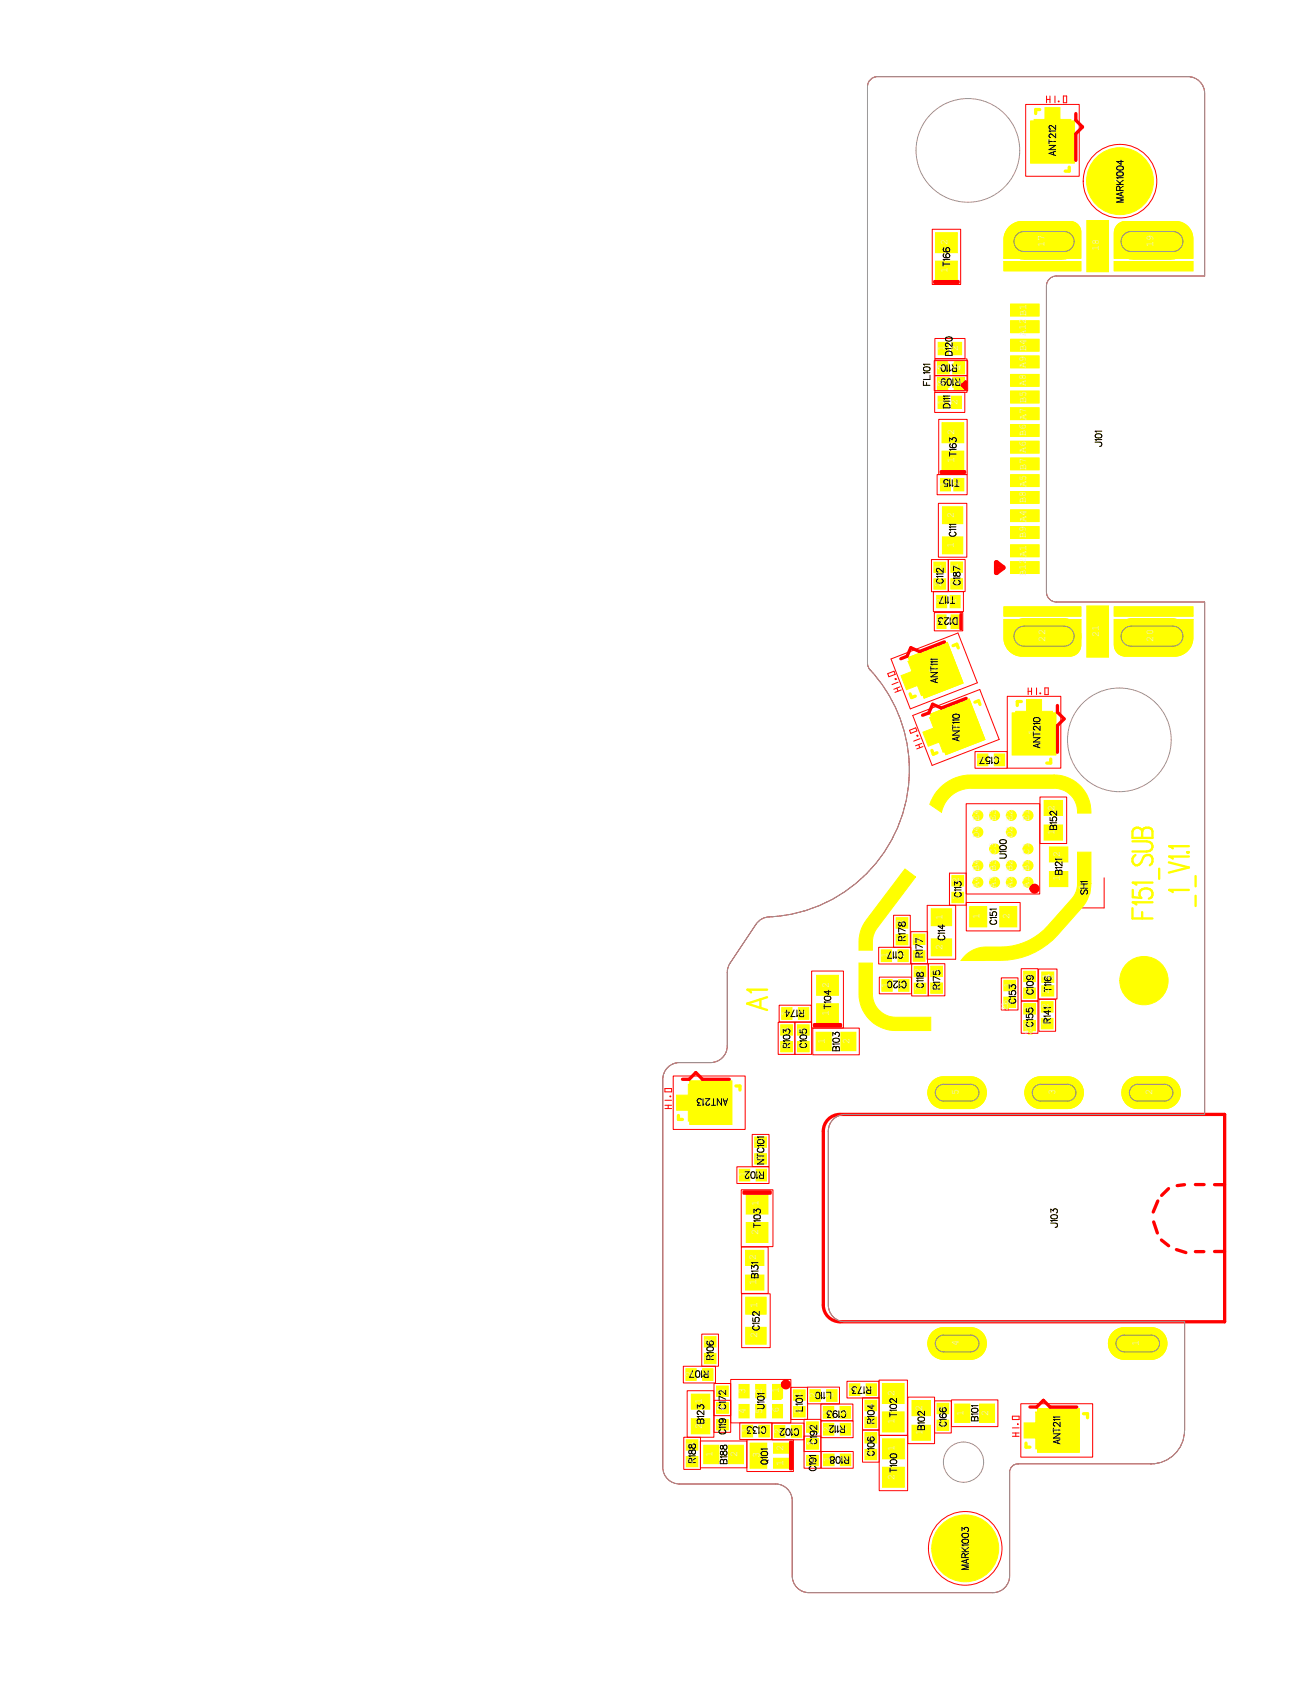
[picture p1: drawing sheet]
<svg xmlns="http://www.w3.org/2000/svg" width="216mm" height="279mm" viewBox="0 0 216 279" stroke-linecap="round" stroke-linejoin="round" font-family="sans-serif">
<defs><g id="words">
<g font-size="5" fill="#ff0">
<text x="190.5" y="152.2" transform="rotate(-90 190.5 152.2)">F151_SUB</text>
<text x="196.5" y="150.1" transform="rotate(-90 196.5 150.1)">_1_V1.1</text>
<text x="126.6" y="167.4" transform="rotate(-90 126.6 167.4)">A1</text>
</g>
<g font-size="1.7" fill="#e8e8e8">
<text x="174.6" y="23.6" transform="rotate(-90 174.6 23.6)">1</text>
<text x="185.8" y="30.4" transform="rotate(-90 185.8 30.4)">1</text>
<text x="157" y="40.6" transform="rotate(-90 157 40.6)">2</text>
<text x="173.1" y="40.9" transform="rotate(-90 173.1 40.9)">17</text>
<text x="182.1" y="41.6" transform="rotate(-90 182.1 41.6)">18</text>
<text x="191.1" y="40.9" transform="rotate(-90 191.1 40.9)">19</text>
<text x="157" y="45.3" transform="rotate(-90 157 45.3)">1</text>
<text x="170" y="52.4" transform="rotate(-90 170 52.4)">B1</text>
<text x="156.5" y="58.1" transform="rotate(-90 156.5 58.1)">1</text>
<text x="158.7" y="58.2" transform="rotate(-90 158.7 58.2)">2</text>
<text x="170" y="55.7" transform="rotate(-90 170 55.7)">A12</text>
<text x="170" y="58.2" transform="rotate(-90 170 58.2)">B4</text>
<text x="156.4" y="64.1" transform="rotate(-90 156.4 64.1)">24</text>
<text x="156.4" y="61.3" transform="rotate(-90 156.4 61.3)">2</text>
<text x="156.5" y="61.5" transform="rotate(-90 156.5 61.5)">3</text>
<text x="159" y="61.6" transform="rotate(-90 159 61.6)">21</text>
<text x="159.2" y="64" transform="rotate(-90 159.2 64)">11</text>
<text x="170" y="64" transform="rotate(-90 170 64)">A8</text>
<text x="170" y="61" transform="rotate(-90 170 61)">A9</text>
<text x="156.5" y="67.1" transform="rotate(-90 156.5 67.1)">1</text>
<text x="158.7" y="67.1" transform="rotate(-90 158.7 67.1)">2</text>
<text x="170" y="69.6" transform="rotate(-90 170 69.6)">A7</text>
<text x="170" y="66.8" transform="rotate(-90 170 66.8)">B5</text>
<text x="158.1" y="72.1" transform="rotate(-90 158.1 72.1)">2</text>
<text x="158.1" y="76.8" transform="rotate(-90 158.1 76.8)">1</text>
<text x="170" y="75.1" transform="rotate(-90 170 75.1)">A6</text>
<text x="170" y="72.3" transform="rotate(-90 170 72.3)">B6</text>
<text x="170" y="77.9" transform="rotate(-90 170 77.9)">B7</text>
<text x="156.9" y="80.7" transform="rotate(-90 156.9 80.7)">1</text>
<text x="159.1" y="80.8" transform="rotate(-90 159.1 80.8)">2</text>
<text x="170" y="83.4" transform="rotate(-90 170 83.4)">B8</text>
<text x="170" y="80.7" transform="rotate(-90 170 80.7)">A5</text>
<text x="158" y="85.8" transform="rotate(-90 158 85.8)">2</text>
<text x="170" y="89.2" transform="rotate(-90 170 89.2)">B9</text>
<text x="170" y="86.5" transform="rotate(-90 170 86.5)">A4</text>
<text x="155.9" y="94.4" transform="rotate(-90 155.9 94.4)">1</text>
<text x="158" y="90.8" transform="rotate(-90 158 90.8)">1</text>
<text x="158.7" y="94.4" transform="rotate(-90 158.7 94.4)">1</text>
<text x="170" y="95.5" transform="rotate(-90 170 95.5)">B12A1</text>
<text x="155.9" y="97.2" transform="rotate(-90 155.9 97.2)">2</text>
<text x="156.2" y="100.1" transform="rotate(-90 156.2 100.1)">2</text>
<text x="158.4" y="100.1" transform="rotate(-90 158.4 100.1)">1</text>
<text x="158.7" y="97.2" transform="rotate(-90 158.7 97.2)">2</text>
<text x="156.2" y="103.5" transform="rotate(-90 156.2 103.5)">2</text>
<text x="158.5" y="103.4" transform="rotate(-90 158.5 103.4)">1</text>
<text x="173.2" y="106.3" transform="rotate(-90 173.2 106.3)">22</text>
<text x="182.1" y="105.6" transform="rotate(-90 182.1 105.6)">21</text>
<text x="191.1" y="106.3" transform="rotate(-90 191.1 106.3)">20</text>
<text x="155" y="111.6" transform="rotate(-90 155 111.6)">1</text>
<text x="158.6" y="120.9" transform="rotate(-90 158.6 120.9)">1</text>
<text x="171.5" y="121.7" transform="rotate(-90 171.5 121.7)">1</text>
<text x="163" y="126.3" transform="rotate(-90 163 126.3)">1</text>
<text x="165.8" y="126.3" transform="rotate(-90 165.8 126.3)">2</text>
<text x="165" y="136.1" transform="rotate(-90 165 136.1)">E3</text>
<text x="170.5" y="136.1" transform="rotate(-90 170.5 136.1)">E1</text>
<text x="174.7" y="134.3" transform="rotate(-90 174.7 134.3)">2</text>
<text x="162.2" y="138.8" transform="rotate(-90 162.2 138.8)">D4 E4</text>
<text x="167.8" y="138.8" transform="rotate(-90 167.8 138.8)">D2 E2</text>
<text x="174.7" y="138.4" transform="rotate(-90 174.7 138.4)">1</text>
<text x="175.6" y="142" transform="rotate(-90 175.6 142)">2</text>
<text x="158.9" y="146.4" transform="rotate(-90 158.9 146.4)">2</text>
<text x="158.9" y="149.1" transform="rotate(-90 158.9 149.1)">1</text>
<text x="162.2" y="147.2" transform="rotate(-90 162.2 147.2)">A4 B4</text>
<text x="165" y="147.2" transform="rotate(-90 165 147.2)">A3 B3 C3</text>
<text x="167.8" y="147.2" transform="rotate(-90 167.8 147.2)">A2 B2</text>
<text x="170.5" y="147.2" transform="rotate(-90 170.5 147.2)">A1 B1 C1</text>
<text x="175.6" y="146.1" transform="rotate(-90 175.6 146.1)">1</text>
<text x="179.8" y="147.5" transform="rotate(-90 179.8 147.5)">1</text>
<text x="149.6" y="153.4" transform="rotate(-90 149.6 153.4)">2</text>
<text x="156.2" y="152.4" transform="rotate(-90 156.2 152.4)">1</text>
<text x="162.3" y="152.3" transform="rotate(-90 162.3 152.3)">1</text>
<text x="167.3" y="152.3" transform="rotate(-90 167.3 152.3)">2</text>
<text x="147.1" y="158.8" transform="rotate(-90 147.1 158.8)">1</text>
<text x="149.6" y="156.1" transform="rotate(-90 149.6 156.1)">1</text>
<text x="149.8" y="158.8" transform="rotate(-90 149.8 158.8)">2</text>
<text x="152.5" y="156.1" transform="rotate(-90 152.5 156.1)">2</text>
<text x="152.5" y="158.8" transform="rotate(-90 152.5 158.8)">1</text>
<text x="152.6" y="161.4" transform="rotate(-90 152.6 161.4)">2</text>
<text x="155.4" y="161.4" transform="rotate(-90 155.4 161.4)">1</text>
<text x="156.2" y="157.4" transform="rotate(-90 156.2 157.4)">2</text>
<text x="137.3" y="163.7" transform="rotate(-90 137.3 163.7)">2</text>
<text x="147.2" y="163.7" transform="rotate(-90 147.2 163.7)">1</text>
<text x="149.9" y="163.7" transform="rotate(-90 149.9 163.7)">2</text>
<text x="152.6" y="164.2" transform="rotate(-90 152.6 164.2)">1</text>
<text x="155.4" y="164.2" transform="rotate(-90 155.4 164.2)">2</text>
<text x="167" y="167.5" transform="rotate(-90 167 167.5)">21</text>
<text x="167.5" y="166.5" transform="rotate(-90 167.5 166.5)">2</text>
<text x="167.5" y="163.7" transform="rotate(-90 167.5 163.7)">1</text>
<text x="170.8" y="162.2" transform="rotate(-90 170.8 162.2)">2</text>
<text x="170.8" y="167.6" transform="rotate(-90 170.8 167.6)">1</text>
<text x="170.8" y="165" transform="rotate(-90 170.8 165)">1</text>
<text x="173.7" y="167.3" transform="rotate(-90 173.7 167.3)">2</text>
<text x="173.8" y="164.6" transform="rotate(-90 173.8 164.6)">2</text>
<text x="173.9" y="162.3" transform="rotate(-90 173.9 162.3)">1</text>
<text x="174.5" y="162.3" transform="rotate(-90 174.5 162.3)">2</text>
<text x="130.5" y="173.9" transform="rotate(-90 130.5 173.9)">2</text>
<text x="130.5" y="171.1" transform="rotate(-90 130.5 171.1)">1</text>
<text x="130.6" y="168.3" transform="rotate(-90 130.6 168.3)">1</text>
<text x="133.3" y="173.8" transform="rotate(-90 133.3 173.8)">1</text>
<text x="133.3" y="171.1" transform="rotate(-90 133.3 171.1)">2</text>
<text x="133.3" y="168.4" transform="rotate(-90 133.3 168.4)">2</text>
<text x="136.7" y="173" transform="rotate(-90 136.7 173)">1</text>
<text x="137.3" y="168.4" transform="rotate(-90 137.3 168.4)">1</text>
<text x="140.8" y="173" transform="rotate(-90 140.8 173)">2</text>
<text x="170.9" y="171.5" transform="rotate(-90 170.9 171.5)">212</text>
<text x="173.7" y="170" transform="rotate(-90 173.7 170)">1</text>
<text x="117.7" y="183.1" transform="rotate(-90 117.7 183.1)">1</text>
<text x="158.8" y="181.5" transform="rotate(-90 158.8 181.5)">5</text>
<text x="174.9" y="181.5" transform="rotate(-90 174.9 181.5)">3</text>
<text x="190.9" y="181.5" transform="rotate(-90 190.9 181.5)">2</text>
<text x="126.2" y="189.7" transform="rotate(-90 126.2 189.7)">1</text>
<text x="123.6" y="195.1" transform="rotate(-90 123.6 195.1)">1</text>
<text x="126.2" y="192.5" transform="rotate(-90 126.2 192.5)">2</text>
<text x="126.3" y="195.2" transform="rotate(-90 126.3 195.2)">2</text>
<text x="125.7" y="199.9" transform="rotate(-90 125.7 199.9)">1</text>
<text x="125.3" y="208.9" transform="rotate(-90 125.3 208.9)">2</text>
<text x="125.6" y="204.7" transform="rotate(-90 125.6 204.7)">2</text>
<text x="125.3" y="212.9" transform="rotate(-90 125.3 212.9)">1</text>
<text x="125.4" y="221.8" transform="rotate(-90 125.4 221.8)">2</text>
<text x="125.5" y="216.8" transform="rotate(-90 125.5 216.8)">1</text>
<text x="117.9" y="225.5" transform="rotate(-90 117.9 225.5)">1</text>
<text x="117.9" y="222.8" transform="rotate(-90 117.9 222.8)">2</text>
<text x="158.8" y="223" transform="rotate(-90 158.8 223)">4</text>
<text x="188.7" y="223" transform="rotate(-90 188.7 223)">1</text>
<text x="114.7" y="228.2" transform="rotate(-90 114.7 228.2)">2</text>
<text x="116.3" y="232.7" transform="rotate(-90 116.3 232.7)">1</text>
<text x="117.5" y="228.2" transform="rotate(-90 117.5 228.2)">1</text>
<text x="119.9" y="233.8" transform="rotate(-90 119.9 233.8)">2</text>
<text x="119.9" y="230.9" transform="rotate(-90 119.9 230.9)">1</text>
<text x="123.5" y="230.9" transform="rotate(-90 123.5 230.9)">3</text>
<text x="126.3" y="231" transform="rotate(-90 126.3 231)">2</text>
<text x="129" y="230.9" transform="rotate(-90 129 230.9)">1</text>
<text x="132.6" y="231.6" transform="rotate(-90 132.6 231.6)">1</text>
<text x="135.3" y="231.7" transform="rotate(-90 135.3 231.7)">2</text>
<text x="138" y="231.6" transform="rotate(-90 138 231.6)">1</text>
<text x="141.8" y="230.7" transform="rotate(-90 141.8 230.7)">2</text>
<text x="144.5" y="233.3" transform="rotate(-90 144.5 233.3)">1</text>
<text x="144.6" y="230.7" transform="rotate(-90 144.6 230.7)">1</text>
<text x="148.2" y="231.4" transform="rotate(-90 148.2 231.4)">2</text>
<text x="152.8" y="233.8" transform="rotate(-90 152.8 233.8)">2</text>
<text x="156.4" y="233.8" transform="rotate(-90 156.4 233.8)">1</text>
<text x="114.9" y="239.8" transform="rotate(-90 114.9 239.8)">1</text>
<text x="116.3" y="236.8" transform="rotate(-90 116.3 236.8)">2</text>
<text x="119.9" y="236.5" transform="rotate(-90 119.9 236.5)">1</text>
<text x="123.5" y="234.3" transform="rotate(-90 123.5 234.3)">4</text>
<text x="124.1" y="237.5" transform="rotate(-90 124.1 237.5)">1</text>
<text x="126.3" y="234.3" transform="rotate(-90 126.3 234.3)">5</text>
<text x="126.8" y="237.6" transform="rotate(-90 126.8 237.6)">2</text>
<text x="129" y="234.2" transform="rotate(-90 129 234.2)">6</text>
<text x="129.4" y="237.6" transform="rotate(-90 129.4 237.6)">2</text>
<text x="132.2" y="237.6" transform="rotate(-90 132.2 237.6)">1</text>
<text x="132.6" y="234.4" transform="rotate(-90 132.6 234.4)">2</text>
<text x="134.8" y="236.9" transform="rotate(-90 134.8 236.9)">2</text>
<text x="134.8" y="239.6" transform="rotate(-90 134.8 239.6)">1</text>
<text x="137.5" y="234.4" transform="rotate(-90 137.5 234.4)">1</text>
<text x="137.5" y="237.3" transform="rotate(-90 137.5 237.3)">2</text>
<text x="140.2" y="234.5" transform="rotate(-90 140.2 234.5)">2</text>
<text x="140.3" y="237.2" transform="rotate(-90 140.3 237.2)">1</text>
<text x="144.5" y="236.1" transform="rotate(-90 144.5 236.1)">2</text>
<text x="144.5" y="238.7" transform="rotate(-90 144.5 238.7)">1</text>
<text x="148.2" y="236" transform="rotate(-90 148.2 236)">1</text>
<text x="152.8" y="237.8" transform="rotate(-90 152.8 237.8)">1</text>
<text x="156.4" y="236.6" transform="rotate(-90 156.4 236.6)">2</text>
<text x="159.7" y="234.6" transform="rotate(-90 159.7 234.6)">1</text>
<text x="163.7" y="234.6" transform="rotate(-90 163.7 234.6)">2</text>
<text x="175.3" y="237.4" transform="rotate(-90 175.3 237.4)">1</text>
<text x="114.9" y="242.7" transform="rotate(-90 114.9 242.7)">2</text>
<text x="118.1" y="241.4" transform="rotate(-90 118.1 241.4)">1</text>
<text x="122.1" y="241.4" transform="rotate(-90 122.1 241.4)">2</text>
<text x="125.9" y="241.6" transform="rotate(-90 125.9 241.6)">3</text>
<text x="129.7" y="242.9" transform="rotate(-90 129.7 242.9)">1</text>
<text x="129.7" y="240.4" transform="rotate(-90 129.7 240.4)">2</text>
<text x="134.8" y="242.5" transform="rotate(-90 134.8 242.5)">2</text>
<text x="137.5" y="242.3" transform="rotate(-90 137.5 242.3)">1</text>
<text x="140.3" y="242.4" transform="rotate(-90 140.3 242.4)">2</text>
<text x="144.5" y="241.5" transform="rotate(-90 144.5 241.5)">2</text>
<text x="148.2" y="245.2" transform="rotate(-90 148.2 245.2)">2</text>
<text x="148.2" y="240.5" transform="rotate(-90 148.2 240.5)">1</text>
<text x="160.1" y="257" transform="rotate(-90 160.1 257)">1</text>
</g>
<g font-size="1.7">
<text x="174.9" y="26.3" transform="rotate(-90 174.9 26.3)">ANT212</text>
<text x="186.1" y="34" transform="rotate(-90 186.1 34)">MARK1004</text>
<text x="157.3" y="44.6" transform="rotate(-90 157.3 44.6)">T166</text>
<text x="157.7" y="59.4" transform="rotate(-90 157.7 59.4)">D120</text>
<text x="154" y="64.6" transform="rotate(-90 154 64.6)">FL101</text>
<text x="159.2" y="60.5" transform="rotate(-180 159.2 60.5)">R110</text>
<text x="159.5" y="62.9" transform="rotate(-180 159.5 62.9)">R109</text>
<text x="157.3" y="68.6" transform="rotate(-90 157.3 68.6)">D111</text>
<text x="158.4" y="76.1" transform="rotate(-90 158.4 76.1)">T163</text>
<text x="182.5" y="74.7" transform="rotate(-90 182.5 74.7)">J101</text>
<text x="159.6" y="79.6" transform="rotate(-180 159.6 79.6)">T115</text>
<text x="158.3" y="89.9" transform="rotate(-90 158.3 89.9)">C111</text>
<text x="156.2" y="97.4" transform="rotate(-90 156.2 97.4)">C112</text>
<text x="158.9" y="99" transform="rotate(-180 158.9 99)">T117</text>
<text x="159" y="97.4" transform="rotate(-90 159 97.4)">C187</text>
<text x="159" y="102.4" transform="rotate(-180 159 102.4)">D123</text>
<text x="155.3" y="114.2" transform="rotate(-90 155.3 114.2)">ANT111</text>
<text x="158.9" y="123.5" transform="rotate(-90 158.9 123.5)">ANT110</text>
<text x="165.9" y="125.5" transform="rotate(-180 165.9 125.5)">C157</text>
<text x="172.2" y="124.4" transform="rotate(-90 172.2 124.4)">ANT210</text>
<text x="175" y="137.9" transform="rotate(-90 175 137.9)">B152</text>
<text x="166.6" y="142.7" transform="rotate(-90 166.6 142.7)">U100</text>
<text x="159.2" y="149.3" transform="rotate(-90 159.2 149.3)">C113</text>
<text x="175.9" y="145.6" transform="rotate(-90 175.9 145.6)">B121</text>
<text x="180.1" y="148.6" transform="rotate(-90 180.1 148.6)">SH1</text>
<text x="165" y="153.9" transform="rotate(-90 165 153.9)">C151</text>
<text x="149.9" y="156.3" transform="rotate(-90 149.9 156.3)">R178</text>
<text x="150.3" y="157.8" transform="rotate(-180 150.3 157.8)">C117</text>
<text x="152.8" y="159" transform="rotate(-90 152.8 159)">R177</text>
<text x="156.5" y="156.5" transform="rotate(-90 156.5 156.5)">C114</text>
<text x="133.6" y="167.5" transform="rotate(-180 133.6 167.5)">R174</text>
<text x="137.6" y="167.6" transform="rotate(-90 137.6 167.6)">T104</text>
<text x="150.6" y="162.7" transform="rotate(-180 150.6 162.7)">C120</text>
<text x="152.9" y="164.4" transform="rotate(-90 152.9 164.4)">C118</text>
<text x="155.7" y="164.4" transform="rotate(-90 155.7 164.4)">R175</text>
<text x="168.2" y="166.7" transform="rotate(-90 168.2 166.7)">C153</text>
<text x="171.1" y="165.2" transform="rotate(-90 171.1 165.2)">C109</text>
<text x="174.1" y="165.1" transform="rotate(-90 174.1 165.1)">T116</text>
<text x="171.1" y="170.6" transform="rotate(-90 171.1 170.6)">C155</text>
<text x="174" y="170.2" transform="rotate(-90 174 170.2)">R141</text>
<text x="130.8" y="174.1" transform="rotate(-90 130.8 174.1)">R103</text>
<text x="133.6" y="174.1" transform="rotate(-90 133.6 174.1)">C105</text>
<text x="139" y="174.6" transform="rotate(-90 139 174.6)">B103</text>
<text x="121" y="182.1" transform="rotate(-180 121 182.1)">ANT213</text>
<text x="126.5" y="193.6" transform="rotate(-90 126.5 193.6)">NTC101</text>
<text x="127" y="194.3" transform="rotate(-180 127 194.3)">R102</text>
<text x="125.9" y="203.9" transform="rotate(-90 125.9 203.9)">T103</text>
<text x="175.1" y="203.8" transform="rotate(-90 175.1 203.8)">J103</text>
<text x="125.5" y="212.5" transform="rotate(-90 125.5 212.5)">B131</text>
<text x="125.7" y="220.9" transform="rotate(-90 125.7 220.9)">C152</text>
<text x="117.8" y="227.2" transform="rotate(-180 117.8 227.2)">R107</text>
<text x="118.1" y="225.7" transform="rotate(-90 118.1 225.7)">R106</text>
<text x="120.2" y="233.9" transform="rotate(-90 120.2 233.9)">C172</text>
<text x="138.4" y="230.8" transform="rotate(-180 138.4 230.8)">L110</text>
<text x="140.6" y="233.9" transform="rotate(-180 140.6 233.9)">C193</text>
<text x="144.7" y="229.9" transform="rotate(-180 144.7 229.9)">R173</text>
<text x="116.5" y="236.3" transform="rotate(-90 116.5 236.3)">B123</text>
<text x="120.2" y="238.4" transform="rotate(-90 120.2 238.4)">C119</text>
<text x="126.5" y="234.2" transform="rotate(-90 126.5 234.2)">U101</text>
<text x="127.3" y="236.5" transform="rotate(-180 127.3 236.5)">C133</text>
<text x="132.8" y="236.9" transform="rotate(-180 132.8 236.9)">C102</text>
<text x="132.9" y="234.6" transform="rotate(-90 132.9 234.6)">L101</text>
<text x="135.3" y="239.7" transform="rotate(-90 135.3 239.7)">C192</text>
<text x="140.6" y="236.3" transform="rotate(-180 140.6 236.3)">R112</text>
<text x="144.8" y="236.3" transform="rotate(-90 144.8 236.3)">R104</text>
<text x="148.5" y="235.3" transform="rotate(-90 148.5 235.3)">T102</text>
<text x="153.1" y="237.4" transform="rotate(-90 153.1 237.4)">B102</text>
<text x="156.7" y="236.8" transform="rotate(-90 156.7 236.8)">C166</text>
<text x="162" y="236.2" transform="rotate(-90 162 236.2)">B101</text>
<text x="115.1" y="242.8" transform="rotate(-90 115.1 242.8)">R188</text>
<text x="120.4" y="243" transform="rotate(-90 120.4 243)">B188</text>
<text x="127.1" y="243.4" transform="rotate(-90 127.1 243.4)">Q101</text>
<text x="135.1" y="244.4" transform="rotate(-90 135.1 244.4)">C191</text>
<text x="141.1" y="241.5" transform="rotate(-180 141.1 241.5)">R108</text>
<text x="144.8" y="241.6" transform="rotate(-90 144.8 241.6)">C106</text>
<text x="148.5" y="244.4" transform="rotate(-90 148.5 244.4)">T100</text>
<text x="175.6" y="240.1" transform="rotate(-90 175.6 240.1)">ANT211</text>
<text x="160.4" y="260.6" transform="rotate(-90 160.4 260.6)">MARK1003</text>
</g>
</g></defs>
<!-- layer: 1 -->
<g fill="#ff0" stroke="#ff0" stroke-width=".17">
<path d="M162.3 232.7h2.5v3h-2.5z" fill-rule="evenodd"/>
<path d="M158.2 232.7h2.5v3h-2.5z" fill-rule="evenodd"/>
<path d="M156.2 84h3.3v2.8h-3.3z" fill-rule="evenodd"/>
<path d="M156.2 89h3.3v2.8h-3.3z" fill-rule="evenodd"/>
<path d="M155.4 65.7h1.7v2h-1.7z" fill-rule="evenodd"/>
<path d="M157.7 65.7h1.6v2h-1.6z" fill-rule="evenodd"/>
<path d="M167.6 78.8h4.4v1.7h-4.4z" fill-rule="evenodd"/>
<path d="M167.6 73.3h4.4v1.6h-4.4z" fill-rule="evenodd"/>
<path d="M167.6 67.7h4.4v1.7h-4.4z" fill-rule="evenodd"/>
<path d="M167.6 62.2h4.4v1.7h-4.4z" fill-rule="evenodd"/>
<path d="M167.6 65h4.4v1.6h-4.4z" fill-rule="evenodd"/>
<path d="M167.6 70.5h4.4v1.7h-4.4z" fill-rule="evenodd"/>
<path d="M167.6 81.6h4.4v1.7h-4.4z" fill-rule="evenodd"/>
<path d="M167.6 76h4.4v1.7h-4.4z" fill-rule="evenodd"/>
<path d="M167.6 84.6h4.4v1.7h-4.4z" fill-rule="evenodd"/>
<path d="M167.6 87.4h4.4v1.7h-4.4z" fill-rule="evenodd"/>
<path d="M167.6 93.2h4.4v1.7h-4.4z" fill-rule="evenodd"/>
<path d="M167.6 56.4h4.4v1.6h-4.4z" fill-rule="evenodd"/>
<path d="M167.6 50.6h4.4v1.6h-4.4z" fill-rule="evenodd"/>
<path d="M167.6 53.3h4.4v1.7h-4.4z" fill-rule="evenodd"/>
<path d="M167.6 59.1h4.4v1.7h-4.4z" fill-rule="evenodd"/>
<path d="M167.6 90.5h4.4v1.6h-4.4z" fill-rule="evenodd"/>
<path d="M180.1 100.4h3.6v8.5h-3.6z" fill-rule="evenodd"/>
<path d="M184.6 100.6h13.1v1.5h-13.1z" fill-rule="evenodd"/>
<path d="M184.6 102.7h13.1v3a3.1 3.1 0 0 1-3.1 3h-8.1a1.86 1.86 0 0 1-1.9-1.8z" fill-rule="evenodd"/>
<path d="M185.6 103.4a2.77 2.77 0 0 1 2.1-.9h6.4a2.91 2.91 0 0 1 2.9 2.9 2.91 2.91 0 0 1-2.9 2.9h-6.4a2.92 2.92 0 0 1-2.7-1.8 2.92 2.92 0 0 1 .6-3.1z" fill-rule="evenodd"/>
<path d="M166.4 102.7h12.7v4.2a1.83 1.83 0 0 1-1.9 1.8h-7.8a3 3 0 0 1-3-3z" fill-rule="evenodd"/>
<path d="M166.4 100.6h12.7v1.5h-12.7z" fill-rule="evenodd"/>
<path d="M167.7 103.4a2.86 2.86 0 0 1 2.1-.9h6.4a2.91 2.91 0 0 1 2.9 2.9 2.91 2.91 0 0 1-2.9 2.9h-6.4a2.92 2.92 0 0 1-2.7-1.8 2.92 2.92 0 0 1 .6-3.1z" fill-rule="evenodd"/>
<path d="M184.6 43.4h13.1v1.5h-13.1z" fill-rule="evenodd"/>
<path d="M185.1 37.3l.6-.4 .6-.2h8.5a2.86 2.86 0 0 1 2.9 2.9v3.2h-13.1v-4.2l.2-.9z" fill-rule="evenodd"/>
<path d="M185.6 38a2.77 2.77 0 0 1 2.1-.9h6.4a2.91 2.91 0 0 1 2.9 2.9 2.91 2.91 0 0 1-2.9 2.9h-6.4a2.91 2.91 0 0 1-2.7-1.8 2.91 2.91 0 0 1 .6-3.1z" fill-rule="evenodd"/>
<path d="M180.1 36.5h3.6v8.5h-3.6z" fill-rule="evenodd"/>
<path d="M167.2 37.6a3.1 3.1 0 0 1 2.2-.9h7.9a1.75 1.75 0 0 1 1.8 1.8v4.3h-12.7v-3.1a3 3 0 0 1 .8-2.1z" fill-rule="evenodd"/>
<path d="M166.4 43.4h12.7v1.5h-12.7z" fill-rule="evenodd"/>
<path d="M167.6 38a2.86 2.86 0 0 1 2.1-.9h6.3a2.91 2.91 0 0 1 2.9 2.9 2.91 2.91 0 0 1-2.9 2.9h-6.3a2.91 2.91 0 0 1-2.7-1.8 2.91 2.91 0 0 1 .6-3.1z" fill-rule="evenodd"/>
<path d="M173.9 140.4h3v2.4h-3z" fill-rule="evenodd"/>
<path d="M173.9 144.4h3v2.5h-3z" fill-rule="evenodd"/>
<path d="M123.5 207.2h3.1v2.5h-3.1z" fill-rule="evenodd"/>
<path d="M123.5 211.3h3.1v2.5h-3.1z" fill-rule="evenodd"/>
<path d="M124.3 239.1h2.8v4.2h-2.8z" fill-rule="evenodd"/>
<path d="M128.2 239.1h2.7v1.7h-2.7z" fill-rule="evenodd"/>
<path d="M128.2 241.7h2.7v1.6h-2.7z" fill-rule="evenodd"/>
<path d="M125.2 229.4h1.7v2.3h-1.7z" fill-rule="evenodd"/>
<path d="M122.4 229.4h1.7v2.3h-1.7z" fill-rule="evenodd"/>
<path d="M128 229.4h1.7v2.3l-.3 .2h-1.4z" fill-rule="evenodd"/>
<path d="M128 229.4h1.7v2.3h-1.7z" fill-rule="evenodd"/>
<path d="M122.4 232.7h1.7v2.3h-1.7z" fill-rule="evenodd"/>
<path d="M128 232.7h1.7v2.3h-1.7z" fill-rule="evenodd"/>
<path d="M125.2 232.7h1.7v2.3h-1.7z" fill-rule="evenodd"/>
<path d="M165.7 150.2h2.8v3.4h-2.8z" fill-rule="evenodd"/>
<path d="M160.7 150.2h2.8v3.4h-2.8z" fill-rule="evenodd"/>
<path d="M158.1 62.7h1.7v1.9h-1.7z" fill-rule="evenodd"/>
<path d="M155.3 62.7h1.7v1.9h-1.7z" fill-rule="evenodd"/>
<path d="M154.1 119l6.2-2.4 2.2 5.6-6.2 2.5-.7-1.7-1.8 .7-.9-2.4 1.8-.7z" fill-rule="evenodd"/>
<path d="M150.5 109.6l6.2-2.4 2.2 5.7-6.2 2.4-.7-1.7-1.8 .7-.9-2.3 1.8-.7z" fill-rule="evenodd"/>
<path d="M151.1 236.2h3.1v2.5h-3.1z" fill-rule="evenodd"/>
<path d="M151.1 232.1h3.1v2.5h-3.1z" fill-rule="evenodd"/>
<path d="M128.3 236.2h1.8v2h-1.8z" fill-rule="evenodd"/>
<path d="M131.1 236.2h1.7v2h-1.7z" fill-rule="evenodd"/>
<path d="M122.5 193.8h1.7v1.9h-1.7z" fill-rule="evenodd"/>
<path d="M146.2 234h3.6v3.3h-3.6z" fill-rule="evenodd"/>
<path d="M146.2 229.3h3.6v3.3h-3.6z" fill-rule="evenodd"/>
<path d="M173 136.7h3.1v2.5h-3.1z" fill-rule="evenodd"/>
<path d="M173 132.6h3.1v2.5h-3.1z" fill-rule="evenodd"/>
<path d="M123.6 220h3.3v2.8h-3.3z" fill-rule="evenodd"/>
<path d="M123.6 215h3.3v2.8h-3.3z" fill-rule="evenodd"/>
<path d="M170.1 115.9h2.5v2h1.8v6.6h-6.1v-6.6h1.8z" fill-rule="evenodd"/>
<path d="M169.7 235.8h1.9v-1.8h6.7v6.1h-6.7v-1.8h-1.9z" fill-rule="evenodd"/>
<path d="M173.1 17.9h2.5v1.9h1.8v6.6h-6.1v-6.6h1.8z" fill-rule="evenodd"/>
<path d="M112.1 181.5h2v-1.8h6.6v6.1h-6.6v-1.8h-2z" fill-rule="evenodd"/>
<path d="M139.3 171.1h2.5v3h-2.5z" fill-rule="evenodd"/>
<path d="M135.2 171.1h2.5v3h-2.5z" fill-rule="evenodd"/>
<path d="M154.5 179.2a2.66 2.66 0 0 1 1.9-.8h4.4a2.64 2.64 0 0 1 2.6 2.7 2.64 2.64 0 0 1-2.6 2.6h-4.4a2.64 2.64 0 0 1-2.5-1.6 2.64 2.64 0 0 1 .6-2.9z" fill-rule="evenodd"/>
<path d="M154.5 220.8a2.76 2.76 0 0 1 1.9-.8h4.4a2.63 2.63 0 0 1 2.6 2.6 2.63 2.63 0 0 1-2.6 2.7h-4.4a2.64 2.64 0 0 1-2.5-1.7 2.64 2.64 0 0 1 .6-2.8z" fill-rule="evenodd"/>
<path d="M170.7 179.1a2.63 2.63 0 0 1 1.7-.7h4.5a2.64 2.64 0 0 1 2.6 2.7 2.64 2.64 0 0 1-2.6 2.6h-4.5a2.64 2.64 0 0 1-2.4-1.7 2.64 2.64 0 0 1 .7-2.9z" fill-rule="evenodd"/>
<path d="M184.4 220.8a2.76 2.76 0 0 1 1.9-.8h4.4a2.63 2.63 0 0 1 2.7 2.6 2.63 2.63 0 0 1-2.7 2.7h-4.4a2.63 2.63 0 0 1-2.4-1.7 2.63 2.63 0 0 1 .5-2.8z" fill-rule="evenodd"/>
<path d="M186.7 179.2a2.57 2.57 0 0 1 1.8-.8h4.5a2.64 2.64 0 0 1 2.6 2.7 2.64 2.64 0 0 1-2.6 2.6h-4.5a2.63 2.63 0 0 1-2.4-1.6 2.63 2.63 0 0 1 .6-2.9z" fill-rule="evenodd"/>
<path d="M114.5 235.1h3.1v2.5h-3.1z" fill-rule="evenodd"/>
<path d="M114.5 231h3.1v2.5h-3.1z" fill-rule="evenodd"/>
<path d="M157.6 101.9h1.5v2.3h-1.5z" fill-rule="evenodd"/>
<path d="M155.3 101.9h1.5v2.3h-1.5z" fill-rule="evenodd"/>
<path d="M123.6 197.9h3.6v3.3h-3.6z" fill-rule="evenodd"/>
<path d="M123.6 202.6h3.6v3.3h-3.6z" fill-rule="evenodd"/>
<path d="M166.3 165.2h2v1.8h-2z" fill-rule="evenodd"/>
<path d="M166.3 162.5h2v1.7h-2z" fill-rule="evenodd"/>
<path d="M136.4 233.1h1.7v1.9h-1.7z" fill-rule="evenodd"/>
<path d="M139.2 233.1h1.7v1.9h-1.7z" fill-rule="evenodd"/>
<path d="M156.1 74.8h3.6v3.3h-3.6z" fill-rule="evenodd"/>
<path d="M156.1 70h3.6v3.4h-3.6z" fill-rule="evenodd"/>
<path d="M143.5 229.3h1.7v2h-1.7z" fill-rule="evenodd"/>
<path d="M154.3 155.6h3.4v2.8h-3.4z" fill-rule="evenodd"/>
<path d="M154.3 150.6h3.4v2.8h-3.4z" fill-rule="evenodd"/>
<path d="M135.3 166.3h3.6v3.4h-3.6z" fill-rule="evenodd"/>
<path d="M135.3 161.6h3.6v3.3h-3.6z" fill-rule="evenodd"/>
<path d="M157.9 60.3h1.9v1.7h-1.9z" fill-rule="evenodd"/>
<path d="M155.8 79.3h1.7v2.1h-1.7z" fill-rule="evenodd"/>
<path d="M158 79.3h1.7v2.1h-1.7z" fill-rule="evenodd"/>
<path d="M155 38.6h3.6v3.3h-3.6z" fill-rule="evenodd"/>
<path d="M155 43.3h3.6v3.3h-3.6z" fill-rule="evenodd"/>
<path d="M164.7 125h1.8v1.9h-1.8z" fill-rule="evenodd"/>
<path d="M157.4 98.7h1.7v2h-1.7z" fill-rule="evenodd"/>
<path d="M155.2 98.7h1.7v2h-1.7z" fill-rule="evenodd"/>
<path d="M146.1 162.3h1.7v2h-1.7z" fill-rule="evenodd"/>
<path d="M155.5 56.7h1.6v2.1h-1.6z" fill-rule="evenodd"/>
<path d="M157.7 56.7h1.6v2.1h-1.6z" fill-rule="evenodd"/>
<path d="M146.2 243.2h3.6v3.3h-3.6z" fill-rule="evenodd"/>
<path d="M146.2 238.4h3.6v3.4h-3.6z" fill-rule="evenodd"/>
<path d="M158.1 59.9h1.7v1.9h-1.7z" fill-rule="evenodd"/>
<path d="M155.3 59.9h1.7v1.9h-1.7z" fill-rule="evenodd"/>
<path d="M136.5 241h1.7v1.9h-1.7z" fill-rule="evenodd"/>
<path d="M120.7 239.5h2.5v3.1h-2.5z" fill-rule="evenodd"/>
<path d="M116.6 239.5h2.5v3.1h-2.5z" fill-rule="evenodd"/>
<path d="M162.4 232.8h2.3v2.8h-2.3z" fill-rule="evenodd"/>
<path d="M158.3 232.8h2.3v2.8h-2.3z" fill-rule="evenodd"/>
<path d="M156.3 84.1h3.1v2.6h-3.1z" fill-rule="evenodd"/>
<path d="M156.3 89.1h3.1v2.5h-3.1z" fill-rule="evenodd"/>
<path d="M155.6 65.8h1.4v1.8h-1.4z" fill-rule="evenodd"/>
<path d="M157.8 65.8h1.4v1.8h-1.4z" fill-rule="evenodd"/>
<path d="M167.4 78.7h4.8v1.9h-4.8z" fill-rule="evenodd"/>
<path d="M167.4 73.1h4.8v2h-4.8z" fill-rule="evenodd"/>
<path d="M167.4 67.6h4.8v1.9h-4.8z" fill-rule="evenodd"/>
<path d="M167.4 62.1h4.8v1.9h-4.8z" fill-rule="evenodd"/>
<path d="M167.4 64.8h4.8v2h-4.8z" fill-rule="evenodd"/>
<path d="M167.4 70.4h4.8v1.9h-4.8z" fill-rule="evenodd"/>
<path d="M167.4 81.5h4.8v1.9h-4.8z" fill-rule="evenodd"/>
<path d="M167.4 75.9h4.8v1.9h-4.8z" fill-rule="evenodd"/>
<path d="M167.4 84.5h4.8v1.9h-4.8z" fill-rule="evenodd"/>
<path d="M167.4 87.3h4.8v1.9h-4.8z" fill-rule="evenodd"/>
<path d="M167.4 93.1h4.8v1.9h-4.8z" fill-rule="evenodd"/>
<path d="M167.4 56.2h4.8v2h-4.8z" fill-rule="evenodd"/>
<path d="M167.4 50.4h4.8v2h-4.8z" fill-rule="evenodd"/>
<path d="M167.4 53.2h4.8v1.9h-4.8z" fill-rule="evenodd"/>
<path d="M167.4 59h4.8v1.9h-4.8z" fill-rule="evenodd"/>
<path d="M167.4 90.3h4.8v2h-4.8z" fill-rule="evenodd"/>
<path d="M180.2 100.6h3.3v8.2h-3.3z" fill-rule="evenodd"/>
<path d="M180.2 36.7h3.3v8.2h-3.3z" fill-rule="evenodd"/>
<path d="M174 140.5h2.8v2.2h-2.8z" fill-rule="evenodd"/>
<path d="M174 144.6h2.8v2.2h-2.8z" fill-rule="evenodd"/>
<path d="M123.7 207.3h2.8v2.3h-2.8z" fill-rule="evenodd"/>
<path d="M123.7 211.4h2.8v2.3h-2.8z" fill-rule="evenodd"/>
<path d="M124.4 239.3h2.5v3.9h-2.5z" fill-rule="evenodd"/>
<path d="M128.3 239.3h2.5v1.4h-2.5z" fill-rule="evenodd"/>
<path d="M128.3 241.8h2.5v1.4h-2.5z" fill-rule="evenodd"/>
<path d="M125.4 229.6h1.4v1.9h-1.4z" fill-rule="evenodd"/>
<path d="M122.6 229.6h1.4v1.9h-1.4z" fill-rule="evenodd"/>
<path d="M128.1 229.6h1.4v1.9l-.3 .3h-1.1z" fill-rule="evenodd"/>
<path d="M128.1 229.6h1.4v1.9h-1.4z" fill-rule="evenodd"/>
<path d="M122.6 232.9h1.4v1.9h-1.4z" fill-rule="evenodd"/>
<path d="M128.1 232.9h1.4v1.9h-1.4z" fill-rule="evenodd"/>
<path d="M125.4 232.9h1.4v1.9h-1.4z" fill-rule="evenodd"/>
<path d="M165.8 150.4h2.5v3.1h-2.5z" fill-rule="evenodd"/>
<path d="M160.8 150.4h2.6v3.1h-2.6z" fill-rule="evenodd"/>
<path d="M154.1 118.4l6.5-2.6 2.6 6.8-6.5 2.5-.9-2.5-1.8 .7-.7-1.8 1.8-.7z" fill-rule="evenodd"/>
<path d="M150.5 109l6.5-2.5 2.6 6.7-6.5 2.5-.9-2.5-1.8 .7-.7-1.8 1.8-.7z" fill-rule="evenodd"/>
<path d="M153.7 110.7l1.6-.6 .6 1.6-1.6 .6z" fill-rule="evenodd"/>
<path d="M151.3 236.3h2.7v2.2h-2.7z" fill-rule="evenodd"/>
<path d="M151.3 232.2h2.7v2.3h-2.7z" fill-rule="evenodd"/>
<path d="M146.3 234.1h3.4v3.1h-3.4z" fill-rule="evenodd"/>
<path d="M146.3 229.4h3.4v3h-3.4z" fill-rule="evenodd"/>
<path d="M173.1 136.9h2.8v2.2h-2.8z" fill-rule="evenodd"/>
<path d="M173.1 132.8h2.8v2.2h-2.8z" fill-rule="evenodd"/>
<path d="M123.7 220.1h3.1v2.5h-3.1z" fill-rule="evenodd"/>
<path d="M123.7 215.1h3.1v2.5h-3.1z" fill-rule="evenodd"/>
<path d="M167.7 118.2h2.7v-2h1.9v2h2.6v6.9h-7.2z" fill-rule="evenodd"/>
<path d="M170.5 120.5h1.7v1.7h-1.7z" fill-rule="evenodd"/>
<path d="M171.9 233.5h6.9v7.1h-6.9v-2.6h-1.9v-1.9h1.9z" fill-rule="evenodd"/>
<path d="M170.8 20.1h2.6v-2h1.9v2h2.7v6.9h-7.2z" fill-rule="evenodd"/>
<path d="M114.3 179.1h6.9v7.2h-6.9v-2.6h-1.9v-1.9h1.9z" fill-rule="evenodd"/>
<path d="M139.5 171.2h2.2v2.8h-2.2z" fill-rule="evenodd"/>
<path d="M135.4 171.2h2.2v2.8h-2.2z" fill-rule="evenodd"/>
<path d="M114.7 235.2h2.8v2.3h-2.8z" fill-rule="evenodd"/>
<path d="M114.7 231.2h2.8v2.2h-2.8z" fill-rule="evenodd"/>
<path d="M123.8 198h3.3v3h-3.3z" fill-rule="evenodd"/>
<path d="M123.8 202.7h3.3v3.1h-3.3z" fill-rule="evenodd"/>
<path d="M166.5 165.4h1.6v1.4h-1.6z" fill-rule="evenodd"/>
<path d="M166.5 162.6h1.6v1.4h-1.6z" fill-rule="evenodd"/>
<path d="M136.6 233.2h1.4v1.7h-1.4z" fill-rule="evenodd"/>
<path d="M139.3 233.2h1.5v1.7h-1.5z" fill-rule="evenodd"/>
<path d="M156.2 74.9h3.4v3h-3.4z" fill-rule="evenodd"/>
<path d="M156.2 70.2h3.4v3h-3.4z" fill-rule="evenodd"/>
<path d="M154.4 155.7h3.1v2.6h-3.1z" fill-rule="evenodd"/>
<path d="M154.4 150.7h3.1v2.6h-3.1z" fill-rule="evenodd"/>
<path d="M135.4 166.5h3.4v3h-3.4z" fill-rule="evenodd"/>
<path d="M135.4 161.8h3.4v3h-3.4z" fill-rule="evenodd"/>
<path d="M166.5 166.2h.6v.6h-.6z" fill-rule="evenodd"/>
<path d="M166.5 166.8h.6v.6h-.6z" fill-rule="evenodd"/>
<path d="M156 79.4h1.3v1.8h-1.3z" fill-rule="evenodd"/>
<path d="M158.2 79.4h1.4v1.8h-1.4z" fill-rule="evenodd"/>
<path d="M170.4 170.8h.6v.5h-.6z" fill-rule="evenodd"/>
<path d="M155.2 38.7h3.3v3h-3.3z" fill-rule="evenodd"/>
<path d="M155.2 43.4h3.3v3.1h-3.3z" fill-rule="evenodd"/>
<path d="M155.6 56.9h1.4v1.7h-1.4z" fill-rule="evenodd"/>
<path d="M157.8 56.9h1.4v1.7h-1.4z" fill-rule="evenodd"/>
<path d="M146.4 243.3h3.3v3h-3.3z" fill-rule="evenodd"/>
<path d="M146.4 238.6h3.3v3h-3.3z" fill-rule="evenodd"/>
<path d="M136.6 241.1h1.5v1.7h-1.5z" fill-rule="evenodd"/>
<path d="M120.8 239.6h2.2v2.8h-2.2z" fill-rule="evenodd"/>
<path d="M116.8 239.6h2.2v2.8h-2.2z" fill-rule="evenodd"/>
<path d="M162.4 232.8h2.3v2.8h-2.3z" fill-rule="evenodd"/>
<path d="M158.3 232.8h2.3v2.8h-2.3z" fill-rule="evenodd"/>
<path d="M156.3 84.1h3.1v2.6h-3.1z" fill-rule="evenodd"/>
<path d="M156.3 89.1h3.1v2.5h-3.1z" fill-rule="evenodd"/>
<path d="M155.6 65.8h1.4v1.8h-1.4z" fill-rule="evenodd"/>
<path d="M157.8 65.8h1.4v1.8h-1.4z" fill-rule="evenodd"/>
<path d="M167.4 78.7h4.8v1.9h-4.8z" fill-rule="evenodd"/>
<path d="M167.4 73.1h4.8v2h-4.8z" fill-rule="evenodd"/>
<path d="M167.4 67.6h4.8v1.9h-4.8z" fill-rule="evenodd"/>
<path d="M167.4 62.1h4.8v1.9h-4.8z" fill-rule="evenodd"/>
<path d="M167.4 64.8h4.8v2h-4.8z" fill-rule="evenodd"/>
<path d="M167.4 70.4h4.8v1.9h-4.8z" fill-rule="evenodd"/>
<path d="M167.4 81.5h4.8v1.9h-4.8z" fill-rule="evenodd"/>
<path d="M167.4 75.9h4.8v1.9h-4.8z" fill-rule="evenodd"/>
<path d="M167.4 84.5h4.8v1.9h-4.8z" fill-rule="evenodd"/>
<path d="M167.4 87.3h4.8v1.9h-4.8z" fill-rule="evenodd"/>
<path d="M167.4 93.1h4.8v1.9h-4.8z" fill-rule="evenodd"/>
<path d="M167.4 56.2h4.8v2h-4.8z" fill-rule="evenodd"/>
<path d="M167.4 50.4h4.8v2h-4.8z" fill-rule="evenodd"/>
<path d="M167.4 53.2h4.8v1.9h-4.8z" fill-rule="evenodd"/>
<path d="M167.4 59h4.8v1.9h-4.8z" fill-rule="evenodd"/>
<path d="M167.4 90.3h4.8v2h-4.8z" fill-rule="evenodd"/>
<path d="M180.2 100.6h3.3v8.2h-3.3z" fill-rule="evenodd"/>
<path d="M180.2 36.7h3.3v8.2h-3.3z" fill-rule="evenodd"/>
<path d="M174 140.5h2.8v2.2h-2.8z" fill-rule="evenodd"/>
<path d="M174 144.6h2.8v2.2h-2.8z" fill-rule="evenodd"/>
<path d="M123.7 207.3h2.8v2.3h-2.8z" fill-rule="evenodd"/>
<path d="M123.7 211.4h2.8v2.3h-2.8z" fill-rule="evenodd"/>
<path d="M124.4 239.3h2.5v3.9h-2.5z" fill-rule="evenodd"/>
<path d="M128.3 239.3h2.5v1.4h-2.5z" fill-rule="evenodd"/>
<path d="M128.3 241.8h2.5v1.4h-2.5z" fill-rule="evenodd"/>
<path d="M125.4 229.6h1.4v1.9h-1.4z" fill-rule="evenodd"/>
<path d="M122.6 229.6h1.4v1.9h-1.4z" fill-rule="evenodd"/>
<path d="M128.1 229.6h1.4v1.9l-.3 .3h-1.1z" fill-rule="evenodd"/>
<path d="M128.1 229.6h1.4v1.9h-1.4z" fill-rule="evenodd"/>
<path d="M122.6 232.9h1.4v1.9h-1.4z" fill-rule="evenodd"/>
<path d="M128.1 232.9h1.4v1.9h-1.4z" fill-rule="evenodd"/>
<path d="M125.4 232.9h1.4v1.9h-1.4z" fill-rule="evenodd"/>
<path d="M165.8 150.4h2.5v3.1h-2.5z" fill-rule="evenodd"/>
<path d="M160.8 150.4h2.6v3.1h-2.6z" fill-rule="evenodd"/>
<path d="M154.1 118.4l6.5-2.6 2.6 6.8-6.5 2.5-.9-2.5-1.8 .7-.7-1.8 1.8-.7z" fill-rule="evenodd"/>
<path d="M150.5 109l6.5-2.5 2.6 6.7-6.5 2.5-.9-2.5-1.8 .7-.7-1.8 1.8-.7z" fill-rule="evenodd"/>
<path d="M153.7 110.7l1.6-.6 .6 1.6-1.6 .6z" fill-rule="evenodd"/>
<path d="M151.3 236.3h2.7v2.2h-2.7z" fill-rule="evenodd"/>
<path d="M151.3 232.2h2.7v2.3h-2.7z" fill-rule="evenodd"/>
<path d="M146.3 234.1h3.4v3.1h-3.4z" fill-rule="evenodd"/>
<path d="M146.3 229.4h3.4v3h-3.4z" fill-rule="evenodd"/>
<path d="M173.1 136.9h2.8v2.2h-2.8z" fill-rule="evenodd"/>
<path d="M173.1 132.8h2.8v2.2h-2.8z" fill-rule="evenodd"/>
<path d="M123.7 220.1h3.1v2.5h-3.1z" fill-rule="evenodd"/>
<path d="M123.7 215.1h3.1v2.5h-3.1z" fill-rule="evenodd"/>
<path d="M167.7 118.2h2.7v-2h1.9v2h2.6v6.9h-7.2z" fill-rule="evenodd"/>
<path d="M170.5 120.5h1.7v1.7h-1.7z" fill-rule="evenodd"/>
<path d="M171.9 233.5h6.9v7.1h-6.9v-2.6h-1.9v-1.9h1.9z" fill-rule="evenodd"/>
<path d="M170.8 20.1h2.6v-2h1.9v2h2.7v6.9h-7.2z" fill-rule="evenodd"/>
<path d="M114.3 179.1h6.9v7.2h-6.9v-2.6h-1.9v-1.9h1.9z" fill-rule="evenodd"/>
<path d="M139.5 171.2h2.2v2.8h-2.2z" fill-rule="evenodd"/>
<path d="M135.4 171.2h2.2v2.8h-2.2z" fill-rule="evenodd"/>
<path d="M114.7 235.2h2.8v2.3h-2.8z" fill-rule="evenodd"/>
<path d="M114.7 231.2h2.8v2.2h-2.8z" fill-rule="evenodd"/>
<path d="M123.8 198h3.3v3h-3.3z" fill-rule="evenodd"/>
<path d="M123.8 202.7h3.3v3.1h-3.3z" fill-rule="evenodd"/>
<path d="M166.5 165.4h1.6v1.4h-1.6z" fill-rule="evenodd"/>
<path d="M166.5 162.6h1.6v1.4h-1.6z" fill-rule="evenodd"/>
<path d="M136.6 233.2h1.4v1.7h-1.4z" fill-rule="evenodd"/>
<path d="M139.3 233.2h1.5v1.7h-1.5z" fill-rule="evenodd"/>
<path d="M156.2 74.9h3.4v3h-3.4z" fill-rule="evenodd"/>
<path d="M156.2 70.2h3.4v3h-3.4z" fill-rule="evenodd"/>
<path d="M154.4 155.7h3.1v2.6h-3.1z" fill-rule="evenodd"/>
<path d="M154.4 150.7h3.1v2.6h-3.1z" fill-rule="evenodd"/>
<path d="M135.4 166.5h3.4v3h-3.4z" fill-rule="evenodd"/>
<path d="M135.4 161.8h3.4v3h-3.4z" fill-rule="evenodd"/>
<path d="M166.5 166.2h.6v.6h-.6z" fill-rule="evenodd"/>
<path d="M166.5 166.8h.6v.6h-.6z" fill-rule="evenodd"/>
<path d="M156 79.4h1.3v1.8h-1.3z" fill-rule="evenodd"/>
<path d="M158.2 79.4h1.4v1.8h-1.4z" fill-rule="evenodd"/>
<path d="M170.4 170.8h.6v.5h-.6z" fill-rule="evenodd"/>
<path d="M155.2 38.7h3.3v3h-3.3z" fill-rule="evenodd"/>
<path d="M155.2 43.4h3.3v3.1h-3.3z" fill-rule="evenodd"/>
<path d="M155.6 56.9h1.4v1.7h-1.4z" fill-rule="evenodd"/>
<path d="M157.8 56.9h1.4v1.7h-1.4z" fill-rule="evenodd"/>
<path d="M146.4 243.3h3.3v3h-3.3z" fill-rule="evenodd"/>
<path d="M146.4 238.6h3.3v3h-3.3z" fill-rule="evenodd"/>
<path d="M136.6 241.1h1.5v1.7h-1.5z" fill-rule="evenodd"/>
<path d="M120.8 239.6h2.2v2.8h-2.2z" fill-rule="evenodd"/>
<path d="M116.8 239.6h2.2v2.8h-2.2z" fill-rule="evenodd"/>
<path d="M184.6 100.6h13.1v1.5h-13.1z" fill-rule="evenodd"/>
<path d="M184.6 102.7h13.1v3a3.1 3.1 0 0 1-3.1 3h-8.1a1.86 1.86 0 0 1-1.9-1.8z" fill-rule="evenodd"/>
<path d="M185.6 103.4a2.77 2.77 0 0 1 2.1-.9h6.4a2.91 2.91 0 0 1 2.9 2.9 2.91 2.91 0 0 1-2.9 2.9h-6.4a2.92 2.92 0 0 1-2.7-1.8 2.92 2.92 0 0 1 .6-3.1z" fill-rule="evenodd"/>
<path d="M166.4 102.7h12.7v4.2a1.83 1.83 0 0 1-1.9 1.8h-7.8a3 3 0 0 1-3-3z" fill-rule="evenodd"/>
<path d="M166.4 100.6h12.7v1.5h-12.7z" fill-rule="evenodd"/>
<path d="M167.7 103.4a2.86 2.86 0 0 1 2.1-.9h6.4a2.91 2.91 0 0 1 2.9 2.9 2.91 2.91 0 0 1-2.9 2.9h-6.4a2.92 2.92 0 0 1-2.7-1.8 2.92 2.92 0 0 1 .6-3.1z" fill-rule="evenodd"/>
<path d="M184.6 43.4h13.1v1.5h-13.1z" fill-rule="evenodd"/>
<path d="M185.1 37.3l.6-.4 .6-.2h8.5a2.86 2.86 0 0 1 2.9 2.9v3.2h-13.1v-4.2l.2-.9z" fill-rule="evenodd"/>
<path d="M185.6 38a2.77 2.77 0 0 1 2.1-.9h6.4a2.91 2.91 0 0 1 2.9 2.9 2.91 2.91 0 0 1-2.9 2.9h-6.4a2.91 2.91 0 0 1-2.7-1.8 2.91 2.91 0 0 1 .6-3.1z" fill-rule="evenodd"/>
<path d="M167.2 37.6a3.1 3.1 0 0 1 2.2-.9h7.9a1.75 1.75 0 0 1 1.8 1.8v4.3h-12.7v-3.1a3 3 0 0 1 .8-2.1z" fill-rule="evenodd"/>
<path d="M166.4 43.4h12.7v1.5h-12.7z" fill-rule="evenodd"/>
<path d="M167.6 38a2.86 2.86 0 0 1 2.1-.9h6.3a2.91 2.91 0 0 1 2.9 2.9 2.91 2.91 0 0 1-2.9 2.9h-6.3a2.91 2.91 0 0 1-2.7-1.8 2.91 2.91 0 0 1 .6-3.1z" fill-rule="evenodd"/>
<path d="M154.5 179.2a2.66 2.66 0 0 1 1.9-.8h4.4a2.64 2.64 0 0 1 2.6 2.7 2.64 2.64 0 0 1-2.6 2.6h-4.4a2.64 2.64 0 0 1-2.5-1.6 2.64 2.64 0 0 1 .6-2.9z" fill-rule="evenodd"/>
<path d="M154.5 220.8a2.76 2.76 0 0 1 1.9-.8h4.4a2.63 2.63 0 0 1 2.6 2.6 2.63 2.63 0 0 1-2.6 2.7h-4.4a2.64 2.64 0 0 1-2.5-1.7 2.64 2.64 0 0 1 .6-2.8z" fill-rule="evenodd"/>
<path d="M170.7 179.1a2.63 2.63 0 0 1 1.7-.7h4.5a2.64 2.64 0 0 1 2.6 2.7 2.64 2.64 0 0 1-2.6 2.6h-4.5a2.64 2.64 0 0 1-2.4-1.7 2.64 2.64 0 0 1 .7-2.9z" fill-rule="evenodd"/>
<path d="M184.4 220.8a2.76 2.76 0 0 1 1.9-.8h4.4a2.63 2.63 0 0 1 2.7 2.6 2.63 2.63 0 0 1-2.7 2.7h-4.4a2.63 2.63 0 0 1-2.4-1.7 2.63 2.63 0 0 1 .5-2.8z" fill-rule="evenodd"/>
<path d="M186.7 179.2a2.57 2.57 0 0 1 1.8-.8h4.5a2.64 2.64 0 0 1 2.6 2.7 2.64 2.64 0 0 1-2.6 2.6h-4.5a2.63 2.63 0 0 1-2.4-1.6 2.63 2.63 0 0 1 .6-2.9z" fill-rule="evenodd"/>
<path d="M142.3 159.6h2.3v5.1a3.9 3.9 0 0 0 3.8 3.9h5.8v2.2h-5.8a6.1 6.1 0 0 1-6.1-6.1z" fill-rule="evenodd"/>
<path d="M155.7 130.6a7.2 7.2 0 0 1 5.2-2.2h13.8a6.1 6.1 0 0 1 6.1 6.3h-2.3a3.9 3.9 0 0 0-3.8-4.1h-13.8a5 5 0 0 0-4.9 4l-1.9-1.3 .8-1.7z" fill-rule="evenodd"/>
<path d="M159.8 158.5a5 5 0 0 1 3.6-1.6 14.1 14.1 0 0 0 6.2-.7 10.6 10.6 0 0 0 4.1-2.8l3.9-4.4a3.8 3.8 0 0 0 .9-2.6v-5.2h2.3v5.2a6.1 6.1 0 0 1-1.6 4.1l-3.9 4.4a12.8 12.8 0 0 1-9.5 4.3h-6.6z" fill-rule="evenodd"/>
<path d="M149.9 144l1.8 1.3-6.6 8.8-.5 1.3v2.1h-2.3a6.8 6.8 0 0 1 1.3-5z" fill-rule="evenodd"/>
<circle cx="159.9" cy="256.6" r="5.5"/>
<circle cx="185.6" cy="30" r="5.5"/>
<circle cx="189.6" cy="162.5" r="1.39"/>
<circle cx="162" cy="135.1" r=".83"/>
<circle cx="164.8" cy="135.1" r=".83"/>
<circle cx="167.6" cy="135.1" r=".83"/>
<circle cx="170.3" cy="135.1" r=".83"/>
<circle cx="162" cy="137.9" r=".83"/>
<circle cx="167.6" cy="137.9" r=".83"/>
<circle cx="164.8" cy="140.7" r=".83"/>
<circle cx="170.3" cy="140.7" r=".83"/>
<circle cx="162" cy="143.4" r=".83"/>
<circle cx="164.8" cy="143.4" r=".83"/>
<circle cx="167.6" cy="143.4" r=".83"/>
<circle cx="170.3" cy="143.4" r=".83"/>
<circle cx="162" cy="146.2" r=".83"/>
<circle cx="164.8" cy="146.2" r=".83"/>
<circle cx="170.3" cy="146.2" r=".83"/>
<circle cx="167.6" cy="146.2" r=".83"/>
<circle cx="159.9" cy="256.6" r="2.77"/>
<circle cx="185.6" cy="30" r="2.77"/>
<circle cx="162" cy="135.1" r=".69"/>
<circle cx="164.8" cy="135.1" r=".69"/>
<circle cx="167.6" cy="135.1" r=".69"/>
<circle cx="170.3" cy="135.1" r=".69"/>
<circle cx="162" cy="137.9" r=".69"/>
<circle cx="167.6" cy="137.9" r=".69"/>
<circle cx="164.8" cy="140.7" r=".69"/>
<circle cx="170.3" cy="140.7" r=".69"/>
<circle cx="162" cy="143.4" r=".69"/>
<circle cx="164.8" cy="143.4" r=".69"/>
<circle cx="167.6" cy="143.4" r=".69"/>
<circle cx="170.3" cy="143.4" r=".69"/>
<circle cx="162" cy="146.2" r=".69"/>
<circle cx="164.8" cy="146.2" r=".69"/>
<circle cx="170.3" cy="146.2" r=".69"/>
<circle cx="167.6" cy="146.2" r=".69"/>
<circle cx="189.5" cy="162.5" r="4"/>
</g>
<g fill="none" stroke="#f00" stroke-width=".17">
<path d="M170 17.3h8.8v11.9h-8.8zM173.4 15.9v1.1M173.4 16.5h.6M174 15.9v1.1M174.8 15.9v1.1M175.3 16.7h.2v.2h-.2zM176.2 15.9h.5v1.1h-.5zM154.5 38h4.7v9.1h-4.7zM154.8 59.8h5.5v4.9h-5.5zM154.9 56.1h5v3.3h-5zM154.9 59.5h5.3v2.7h-5.3zM154.9 65h5v3.4h-5z"/>
<path d="M154.9 62.2h5.3v2.8h-5.3zM155.3 78.7h4.9v3.3h-4.9zM155.5 69.5h4.7v9.1h-4.7zM154.3 92.7h2.8v5.4h-2.8zM154.7 98h4.9v3.4h-4.9zM155.5 83.4h4.7v8.9h-4.7zM157.1 92.7h2.8v5.3h-2.8zM147.1 111.6l1-.4 .2 .6-1 .3zM147.6 109.2l11.1-4.3 3.2 8.3-11.1 4.3zM148.3 112.5l.1-.1 .1 .2h-.1zM148.6 114l.2 .5M148.8 113l-1 .5"/>
<path d="M149.1 113.8l-1 .4M149.3 114.3l-1 .4M151.2 118.6l11.1-4.3 3.3 8.2-11.2 4.3zM154.8 101.5h4.7v3h-4.7zM166.9 115.4h8.9v11.9h-8.9zM170.4 114v1.1M170.4 114.6h.5M170.9 114v1.1M171.7 114v1.1M172.3 114.8h.1v.2h-.1zM173.1 114h.6v1.1h-.6zM150.7 121l1-.4 .2 .5-1 .4z"/>
<path d="M151.9 121.9l.1-.1 .1 .2h-.1zM152.2 123.4l.2 .5M152.4 122.4l-1 .4M152.7 123.2l-1 .4M152.9 123.7l-1 .4M160.1 133.2h12.2v14.9h-12.2zM161.6 124.5h5.3v2.8h-5.3zM172.3 132.1h4.4v7.7h-4.4zM121 159.6l-.4 .7-.1 .8v12.2a2.77 2.77 0 0 1-2.8 2.8h-5.1a2.77 2.77 0 0 0-2.8 2.8v64.3a2.77 2.77 0 0 0 2.8 2.7h15.9a2.77 2.77 0 0 1 2.8 2.8v12.5a2.77 2.77 0 0 0 2.7 2.7h30.5a2.77 2.77 0 0 0 2.8-2.7v-17.2a1.39 1.39 0 0 1 1.4-1.4h22a5.6 5.6 0 0 0 5.6-5.6v-18h-56.3a2.77 2.77 0 0 1-2.8-2.7v-28.9a2.77 2.77 0 0 1 2.8-2.7h59.6v-84.9h-24.6a1.66 1.66 0 0 1-1.6-1.7v-50.7a1.66 1.66 0 0 1 1.6-1.7h24.6v-30.2a2.77 2.77 0 0 0-2.8-2.8h-51.4a1.66 1.66 0 0 0-1.7 1.7l.1 95.8a3.3 3.3 0 0 0 1.3 1.8 24.4 24.4 0 0 1 3.4 25.7 24.4 24.4 0 0 1-21.6 14.3 2.77 2.77 0 0 0-1.6 1.2l-4.3 6.4M145.6 157h5.3v2.8h-5.3zM148.1 151.7h2.7v5.3h-2.7zM150.9 154.4h2.8v5.3h-2.8z"/>
<path d="M151.1 159.7h2.7v5.3h-2.7zM153.6 150h4.7v9h-4.7zM153.8 159.7h2.8v5.3h-2.8zM157.3 144.7h2.8v5.3h-2.8zM160.1 149.6h8.9v4.7h-8.9zM183 145.5v5h-5M111.5 178.3h12v8.9h-12zM128.9 169.4h2.8v5.3h-2.8zM129.1 166.6h5.3v2.8h-5.3zM131.7 169.4h2.8v5.3h-2.8zM134.5 160.9h5.3v9.5h-5.3zM134.7 170.4h7.7v4.4h-7.7z"/>
<path d="M145.7 161.9h5.3v2.8h-5.3zM165.9 162h2.8v5.4h-2.8zM169.2 160.5h2.8v5.4h-2.8zM169.2 165.9h2.8v5.3h-2.8zM172.1 160.6h3v5h-3zM172.1 165.6h2.8v5.3h-2.8zM110.2 180.4h1.1v.5h-1.1zM110.2 182.3h1.1M110.2 183.7h1.1M110.2 183.2h1.1M110.7 183.2v.5M111 181.6h.1v.2h-.1z"/>
<path d="M122.1 193.4h5.3v2.7h-5.3zM122.8 197.2h5.3v9.4h-5.3zM124.6 188h2.8v5.3h-2.8zM122.8 206.7h4.5v7.6h-4.5zM122.9 214.4h4.7v8.9h-4.7zM113.2 226.4h5.4v2.8h-5.4zM113.3 238.2h2.8v5.3h-2.8zM113.9 230.5h4.4v7.7h-4.4zM116 238.8h7.8v4.4h-7.8zM116.3 221.1h2.7v5.3h-2.7zM118.3 232.1h2.8v5.3h-2.8zM118.3 229.3h2.8v5.3h-2.8z"/>
<path d="M121.1 228.6h9.9v7.2h-9.9zM122.6 235.8h5.3v2.7h-5.3zM123.8 238.6h7.7v5.3h-7.7zM127.9 235.8h5.3v2.8h-5.3zM131 229.9h2.8v5.3h-2.8zM133.2 238h2.8v5.3h-2.8zM133.2 235.2h2.8v5.3h-2.8zM133.8 229.9h5.3v2.7h-5.3zM136 232.7h5.3v2.7h-5.3zM136 235.5h5.4v2.7h-5.4zM140.3 228.9h5.3v2.8h-5.3zM142.9 231.7h2.8v5.3h-2.8z"/>
<path d="M142.9 237h2.8v5.3h-2.8zM145.6 228.7h4.8v9.2h-4.8zM145.7 237.9h4.7v9.1h-4.7zM150.4 231.5h4.5v7.7h-4.5zM154.9 232.1h2.7v5.4h-2.7zM157.7 232h7.6v4.4h-7.6zM167.7 234.7h1.2v.5h-1.2zM167.7 236.6h1.2M167.7 238h1.2M167.7 237.5h1.2M168.3 237.5v.5M168.6 235.9h.1v.2h-.1z"/>
<path d="M169.1 232.6h11.9v8.9h-11.9zM136.1 240.5h5.3v2.8h-5.3z"/>
<circle cx="185.6" cy="30" r="6.1"/>
<circle cx="159.9" cy="256.6" r="6.1"/>
</g>
<g fill="none" stroke="#f00" stroke-width=".83">
<path d="M165.1 93.2l1.1 .9-1.1 .8z"/>
<circle cx="171.4" cy="147.3" r=".42"/>
<circle cx="130.2" cy="229.4" r=".41"/>
</g>
<path d="M154.8 46.6h4v.2h-4zM155.9 78.1h4v.3h-4zM134.9 169.7h4.4v.4h-4.4zM123.2 197.4h4.5v.4h-4.5zM130.9 239h.3v4.5h-.3z" fill="none" stroke="#f00" stroke-width=".42"/>
<g fill="none" stroke="#f00" stroke-width=".55">
<path d="M178.3 18.8v1.1l1.1 1.1-1.1 1.2v4.4M160 63.3v1.1l-.6-.6zM156.5 106.4l-4.2 1.6-1.4-.7-.6 1.5-1 .4M160.1 115.7l-4.1 1.6-1.5-.6-.6 1.4-1 .4M175.2 116.9v1.1l1.1 1.1-1.1 1.1v4.5M113.1 178.9h1.1l1.1-1.2 1.1 1.2h4.4M137 185.7a2.76 2.76 0 0 1 2.2-1h63.7v34.3h-63.7a2.77 2.77 0 0 1-2.8-2.7v-28.9l.1-.6zM191.8 199l-.7 1.9M193.6 197l-1.1 1.1M196.3 196.3l-1.2 .2M198.1 196.3h1.4M201.2 196.3h1.7"/>
<path d="M191.2 202.5l.6 1.8M192.4 205.5l1.2 .9M194.9 207.1l1.6 .5M198.1 207.4h1.4M201.2 207.4h1.7M170.7 233.2h1.1l1.1-1.1 1.1 1.1h4.4"/>
</g>
<path d="M159.1 101.7h.2v2.6h-.2z" fill="none" stroke="#f00" stroke-width=".28"/>
<g fill="none" stroke="#999" stroke-width=".17">
<path d="M168.5 38.9l.7-.5h.5h6.6a1.66 1.66 0 0 1 1.7 1.6 1.66 1.66 0 0 1-1.7 1.7h-6.6a1.66 1.66 0 0 1-1.6-1 1.66 1.66 0 0 1 .4-1.8zM186.2 38.9l.8-.5h.4h6.9a1.66 1.66 0 0 1 1.7 1.6 1.66 1.66 0 0 1-1.7 1.7h-6.9a1.66 1.66 0 0 1-1.5-1 1.66 1.66 0 0 1 .3-1.8zM168.5 104.3l.3-.3 .9-.2h6.6a1.66 1.66 0 0 1 1.7 1.6 1.66 1.66 0 0 1-1.7 1.7h-6.6a1.66 1.66 0 0 1-1.6-1 1.66 1.66 0 0 1 .4-1.8zM186.2 104.3l.8-.5h.4h6.9a1.66 1.66 0 0 1 1.7 1.6 1.66 1.66 0 0 1-1.7 1.7h-6.9a1.66 1.66 0 0 1-1.5-1 1.66 1.66 0 0 1 .3-1.8zM121 159.6l-.4 .7-.1 .8v12.2a2.77 2.77 0 0 1-2.8 2.8h-5.1a2.77 2.77 0 0 0-2.8 2.8v64.3a2.77 2.77 0 0 0 2.8 2.7h15.9a2.77 2.77 0 0 1 2.8 2.8v12.5a2.77 2.77 0 0 0 2.7 2.7h30.5a2.77 2.77 0 0 0 2.8-2.7v-17.2a1.39 1.39 0 0 1 1.4-1.4h22a5.6 5.6 0 0 0 5.6-5.6v-18h-56.3a2.77 2.77 0 0 1-2.8-2.7v-28.9a2.77 2.77 0 0 1 2.8-2.7h59.6v-84.9h-24.6a1.66 1.66 0 0 1-1.6-1.7v-50.7a1.66 1.66 0 0 1 1.6-1.7h24.6v-30.2a2.77 2.77 0 0 0-2.8-2.8h-51.4a1.66 1.66 0 0 0-1.7 1.7l.1 95.8a3.3 3.3 0 0 0 1.3 1.8 24.4 24.4 0 0 1 3.4 25.7 24.4 24.4 0 0 1-21.6 14.3 2.77 2.77 0 0 0-1.6 1.2l-4.3 6.4M155.5 180l.9-.3h4.4a1.39 1.39 0 0 1 1.4 1.4 1.39 1.39 0 0 1-1.4 1.4h-4.4a1.39 1.39 0 0 1-1.4-1 1.39 1.39 0 0 1 .5-1.5zM171.6 180l.8-.3h4.5a1.39 1.39 0 0 1 1.4 1.4 1.39 1.39 0 0 1-1.4 1.4h-4.5a1.39 1.39 0 0 1-1.3-1 1.39 1.39 0 0 1 .5-1.5zM187.7 180l.8-.3h4.5a1.38 1.38 0 0 1 1.3 1.4 1.38 1.38 0 0 1-1.3 1.4h-4.5a1.39 1.39 0 0 1-1.3-1 1.39 1.39 0 0 1 .5-1.5zM155.5 221.5l.9-.2 4.4-.1a1.39 1.39 0 0 1 1.4 1.4 1.39 1.39 0 0 1-1.4 1.4h-4.4a1.39 1.39 0 0 1-1.4-.9 1.39 1.39 0 0 1 .5-1.6zM185.5 221.5l.8-.3h4.4a1.39 1.39 0 0 1 1.4 1.4 1.39 1.39 0 0 1-1.4 1.4h-4.4a1.39 1.39 0 0 1-1.3-.9 1.39 1.39 0 0 1 .5-1.6z"/>
<circle cx="160.4" cy="24.9" r="8.6"/>
<circle cx="185.5" cy="122.6" r="8.6"/>
<circle cx="189.6" cy="162.5" r="1.39"/>
<circle cx="159.6" cy="242.3" r="3.3"/>
</g>
<path d="M172.3 18.2h-.7v.6M177.2 27.7v.7h-.7M150.8 115l.2 .6 .7-.2M157.9 107l.6-.2 .3 .6M161.5 116.4l.7-.3 .2 .7M169.2 116.3h-.6v.6M154.4 124.4l.2 .6 .7-.3M174.1 125.8v.7h-.7M121.9 180h.7v.6M112.4 184.9v.6h.7M170 239.1v.7h.7M179.5 234.3h.7v.6" fill="none" stroke="#ff0" stroke-width=".55"/>
<use href="#words"/>
</svg>
